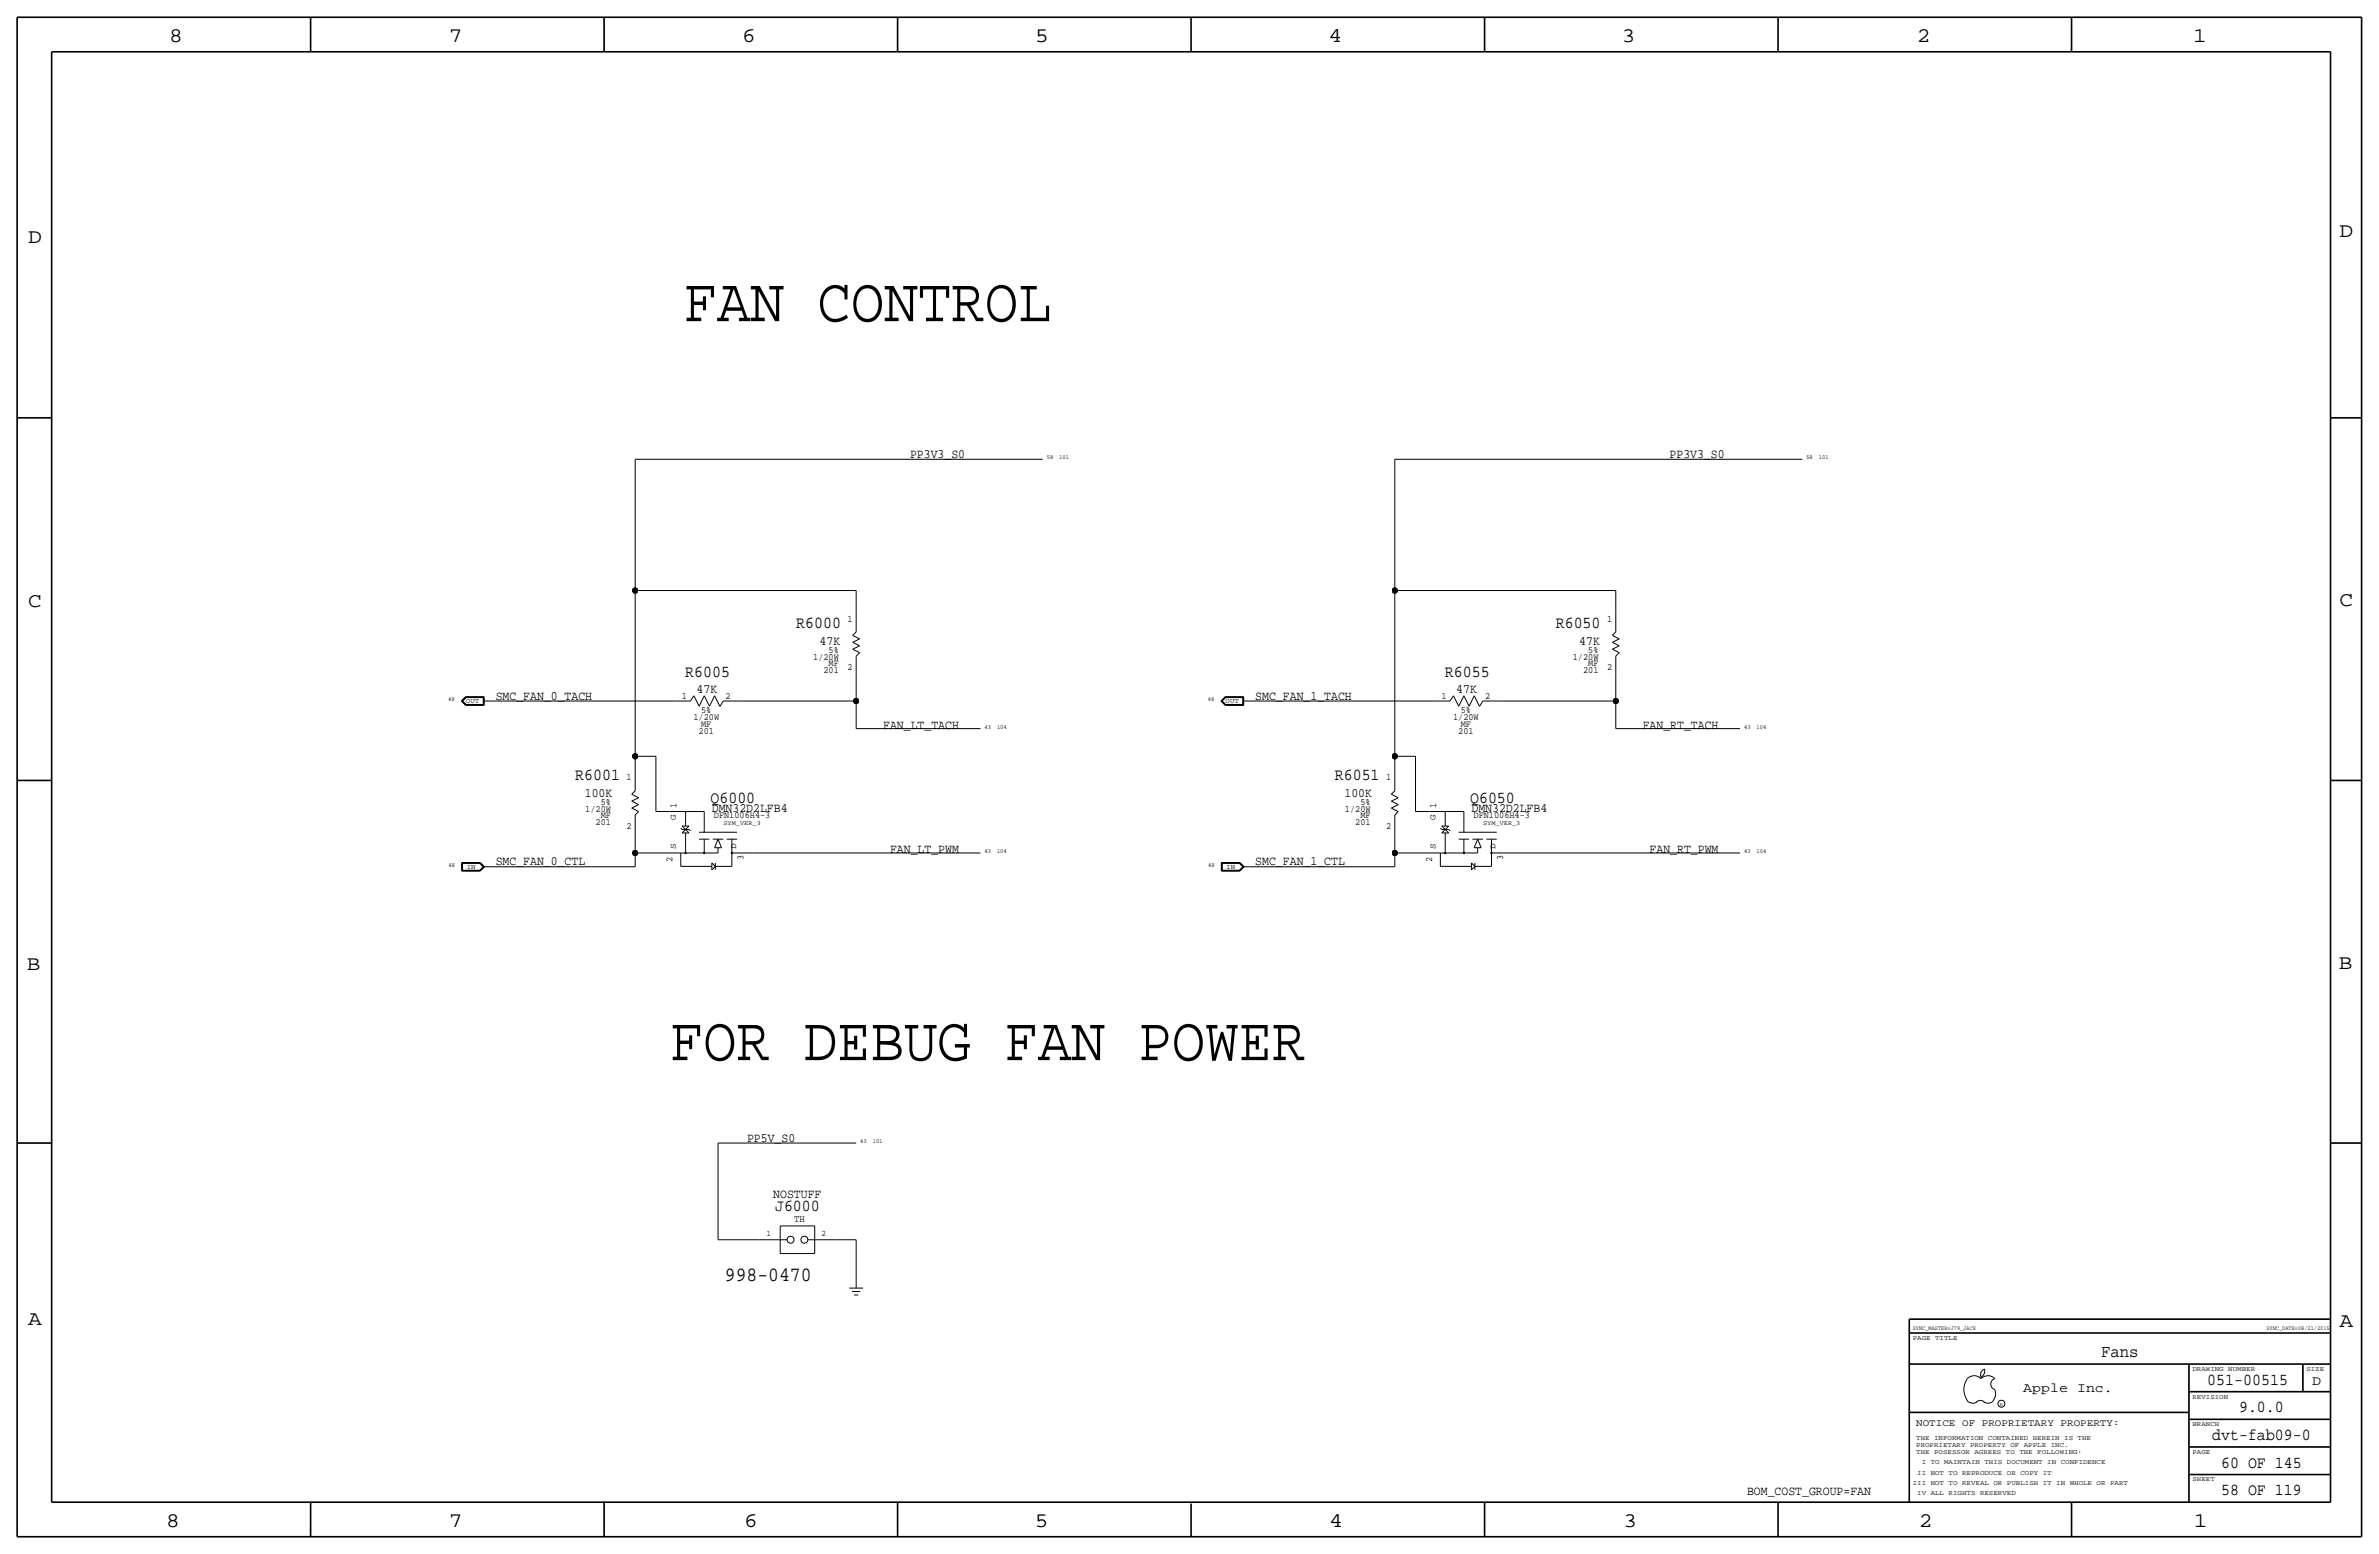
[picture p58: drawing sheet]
<svg xmlns="http://www.w3.org/2000/svg" width="875mm" height="572mm" viewBox="0 0 875 572" stroke-linecap="round" stroke-linejoin="round" font-family="sans-serif">
<defs><g id="words">
<g font-size="23">
<text x="251.4" y="118.1">FAN CONTROL</text>
<text x="246.3" y="389.9">FOR DEBUG FAN POWER</text>
</g>
<g font-size="7.6">
<text x="62.2" y="15.5">8</text>
<text x="165" y="15.5">7</text>
<text x="273" y="15.5">6</text>
<text x="380.7" y="15.5">5</text>
<text x="488.6" y="15.5">4</text>
<text x="596.6" y="15.5">3</text>
<text x="705.1" y="15.5">2</text>
<text x="806.7" y="15.5">1</text>
<text x="10.4" y="89.4">D</text>
<text x="860.5" y="87.1">D</text>
<text x="10.4" y="223.3">C</text>
<text x="860.5" y="222.8">C</text>
<text x="9.8" y="356.6">B</text>
<text x="860.2" y="356.4">B</text>
<text x="10.4" y="487.4">A</text>
<text x="860.5" y="488.2">A</text>
<text x="61.2" y="561.6">8</text>
<text x="165" y="561.6">7</text>
<text x="273.8" y="561.6">6</text>
<text x="380.7" y="561.6">5</text>
<text x="488.9" y="561.6">4</text>
<text x="597.1" y="561.6">3</text>
<text x="705.8" y="561.6">2</text>
<text x="806.9" y="561.6">1</text>
</g>
<text font-size="7.4" x="266.6" y="471.2">998-0470</text>
<text font-size="6.5" x="772.8" y="499.1">Fans</text>
<g font-size="6.2">
<text x="292.8" y="230.9">R6000</text>
<text x="572.2" y="230.9">R6050</text>
<text x="252.1" y="248.9">R6005</text>
<text x="531.5" y="248.9">R6055</text>
<text x="211.5" y="286.8">R6001</text>
<text x="490.9" y="286.8">R6051</text>
<text x="261.3" y="295.4">Q6000</text>
<text x="540.7" y="295.4">Q6050</text>
<text x="285.1" y="445.5">J6000</text>
<text x="811.9" y="509.3">051-00515</text>
<text x="823.6" y="519.4">9.0.0</text>
<text x="813.7" y="529.6">dvt-fab09-0</text>
<text x="817" y="539.8">60 OF 145</text>
<text x="817" y="549.9">58 OF 119</text>
</g>
<g font-size="5">
<text x="850.5" y="509.3">D</text>
<text x="744.2" y="511.8">Apple Inc.</text>
</g>
<g font-size="4.7">
<text x="334.7" y="168.4">PP3V3_S0</text>
<text x="614.1" y="168.4">PP3V3_S0</text>
<text x="301.5" y="237.2">47K</text>
<text x="580.9" y="237.2">47K</text>
<text x="182.3" y="257.3">SMC_FAN_0_TACH</text>
<text x="256.2" y="255">47K</text>
<text x="461.7" y="257.3">SMC_FAN_1_TACH</text>
<text x="535.6" y="255">47K</text>
<text x="324.8" y="268">FAN_LT_TACH</text>
<text x="604.2" y="268">FAN_RT_TACH</text>
<text x="215.1" y="293.1">100K</text>
<text x="494.5" y="293.1">100K</text>
<text x="261.8" y="298.7">DMN32D2LFB4</text>
<text x="541.2" y="298.7">DMN32D2LFB4</text>
<text x="327.4" y="313.7">FAN_LT_PWM</text>
<text x="606.8" y="313.7">FAN_RT_PWM</text>
<text x="182.3" y="318.3">SMC_FAN_0_CTL</text>
<text x="461.7" y="318.3">SMC_FAN_1_CTL</text>
<text x="274.8" y="419.9">PP5V_S0</text>
<text x="284.4" y="440.7">NOSTUFF</text>
<text x="642.6" y="549.9">BOM_COST_GROUP=FAN</text>
</g>
<g font-size="3.7">
<text x="292" y="449.6">TH</text>
<text x="704.8" y="524.5">NOTICE OF PROPRIETARY PROPERTY:</text>
</g>
<g font-size="3.5">
<text x="311.7" y="228.6">1</text>
<text x="591.1" y="228.6">1</text>
<text x="299.1" y="242.6">1/20W</text>
<text x="304.8" y="240">5%</text>
<text x="304.8" y="245.1">MF</text>
<text x="578.5" y="242.6">1/20W</text>
<text x="584.2" y="240">5%</text>
<text x="584.2" y="245.1">MF</text>
<text x="302.9" y="247.6">201</text>
<text x="311.7" y="246.4">2</text>
<text x="582.3" y="247.7">201</text>
<text x="591.1" y="246.4">2</text>
<text x="250.8" y="257">1</text>
<text x="266.9" y="257">2</text>
<text x="530.2" y="257">1</text>
<text x="546.3" y="257">2</text>
<text x="257.9" y="262.4">5%</text>
<text x="537.3" y="262.4">5%</text>
<text x="255.1" y="264.9">1/20W</text>
<text x="257.9" y="267.5">MF</text>
<text x="534.5" y="264.9">1/20W</text>
<text x="537.3" y="267.5">MF</text>
<text x="257" y="270">201</text>
<text x="536.4" y="270">201</text>
<text x="230.5" y="287">1</text>
<text x="509.9" y="287">1</text>
<text x="215.3" y="298.5">1/20W</text>
<text x="221" y="295.9">5%</text>
<text x="248.9" y="297.2" transform="rotate(-90 248.9 297.2)">1</text>
<text x="494.7" y="298.5">1/20W</text>
<text x="500.4" y="295.9">5%</text>
<text x="528.3" y="297.2" transform="rotate(-90 528.3 297.2)">1</text>
<text x="219.1" y="303.5">201</text>
<text x="221" y="301">MF</text>
<text x="230.5" y="304.8">2</text>
<text x="262.6" y="301">DFN1006H4-3</text>
<text x="498.5" y="303.5">201</text>
<text x="500.4" y="301">MF</text>
<text x="509.9" y="304.8">2</text>
<text x="542" y="301">DFN1006H4-3</text>
<text x="247.3" y="316.9" transform="rotate(-90 247.3 316.9)">2</text>
<text x="273.5" y="316.3" transform="rotate(-90 273.5 316.3)">3</text>
<text x="526.7" y="316.9" transform="rotate(-90 526.7 316.9)">2</text>
<text x="552.9" y="316.3" transform="rotate(-90 552.9 316.3)">3</text>
</g>
<g font-size="3.1">
<text x="248.6" y="301.5" transform="rotate(-90 248.6 301.5)">G</text>
<text x="528" y="301.5" transform="rotate(-90 528 301.5)">G</text>
<text x="248.6" y="312.2" transform="rotate(-90 248.6 312.2)">S</text>
<text x="270.7" y="312.2" transform="rotate(-90 270.7 312.2)">D</text>
<text x="528" y="312.2" transform="rotate(-90 528 312.2)">S</text>
<text x="550.1" y="312.2" transform="rotate(-90 550.1 312.2)">D</text>
<text x="281.9" y="454.7">1</text>
<text x="302.2" y="454.7">2</text>
</g>
<g font-size="2.5">
<text x="171.4" y="258.6">OUT</text>
<text x="450.8" y="258.6">OUT</text>
<text x="171.7" y="319.5">IN</text>
<text x="451.1" y="319.5">IN</text>
<text x="703.5" y="492.8">PAGE TITLE</text>
<text x="806.4" y="504.2">DRAWING NUMBER</text>
<text x="848.3" y="504.2">SIZE</text>
<text x="806.4" y="514.4">REVISION</text>
<text x="806.4" y="524.5">BRANCH</text>
<text x="704.8" y="532.1">PROPRIETARY PROPERTY OF APPLE INC.</text>
<text x="704.8" y="529.6">THE INFORMATION CONTAINED HEREIN IS THE</text>
<text x="704.8" y="534.7">THE POSESSOR AGREES TO THE FOLLOWING:</text>
<text x="706.8" y="538.5">I TO MAINTAIN THIS DOCUMENT IN CONFIDENCE</text>
<text x="806.4" y="534.7">PAGE</text>
<text x="705.2" y="542.3">II NOT TO REPRODUCE OR COPY IT</text>
<text x="806.4" y="544.8">SHEET</text>
<text x="703.5" y="546.1">III NOT TO REVEAL OR PUBLISH IT IN WHOLE OR PART</text>
<text x="705.2" y="549.9">IV ALL RIGHTS RESERVED</text>
</g>
<g font-size="2.3">
<text x="385" y="168.9">58</text>
<text x="389.6" y="168.9">101</text>
<text x="664.4" y="168.9">58</text>
<text x="669" y="168.9">101</text>
<text x="164.8" y="257.8">48</text>
<text x="444.2" y="257.8">48</text>
<text x="362.2" y="268">43</text>
<text x="366.7" y="268">104</text>
<text x="641.6" y="268">43</text>
<text x="646.1" y="268">104</text>
<text x="266.1" y="303.5">SYM_VER_3</text>
<text x="545.5" y="303.5">SYM_VER_3</text>
<text x="362.2" y="313.7">43</text>
<text x="366.7" y="313.7">104</text>
<text x="641.6" y="313.7">43</text>
<text x="646.1" y="313.7">104</text>
<text x="165" y="318.8">48</text>
<text x="444.4" y="318.8">48</text>
<text x="316.4" y="420.4">43</text>
<text x="321" y="420.4">101</text>
</g>
<g font-size="2.2">
<text x="703.5" y="488.9">SYNC_MASTER=J79_JACK</text>
<text x="833.6" y="488.9">SYNC_DATE=08/21/2015</text>
</g>
<text font-size="1.8" x="735.5" y="516.9">R</text>
</g></defs>
<g fill="none" stroke="#000" stroke-width=".37">
<path d="M233.6 168.9h149.9zM233.6 168.9v48.3zM513 168.9h149.9zM513 168.9v48.3zM233.6 217.2v60.9zM233.6 217.2h81.3zM314.9 217.2v7.6zM513 217.2v60.9zM513 217.2h81.3zM594.3 217.2v7.6zM313.6 238.8l2.6-1.3zM313.6 236.2l2.6-1.2z"/>
<path d="M313.6 233.7l1.3-1.3zM313.6 233.7l2.6 1.3zM313.6 238.8l2.6 1.2zM313.6 236.2l2.6 1.3zM314.9 224.8v7.6zM593 238.8l2.6-1.3zM593 236.2l2.6-1.2zM593 233.7l1.3-1.3zM593 233.7l2.6 1.3zM593 238.8l2.6 1.2zM593 236.2l2.6 1.3zM594.3 224.8v7.6z"/>
<path d="M169.7 257.8l1.5-1.6zM169.7 257.8l1.5 1.6zM169.8 257.8l1.5 1.5zM169.8 257.8l1.5-1.5zM170 257.8l1.3 1.4zM170.1 257.8l1.3 1.3zM170.1 257.8l1.3-1.3zM171.2 259.4h6.9zM171.2 256.2h6.9zM171.3 256.3h6.7zM171.3 259.3h6.7zM171.3 256.4l-1.3 1.4z"/>
<path d="M171.3 256.4h6.6zM171.3 259.2h6.6zM171.4 256.5h6.3zM171.4 259.1h6.3zM177.7 256.5v2.6zM177.7 257.8h2.6zM177.9 256.4v2.8zM178 256.3v3zM178.1 256.2v3.2zM180.3 257.8h68.6zM248.9 257.8h5zM255.2 255.9l1.9 3.8z"/>
<path d="M255.2 255.9l-1.3 1.9zM259 255.9l-1.9 3.8zM259 255.9l2 3.8zM262.8 255.9l-1.8 3.8zM262.8 255.9l2 3.8zM266 257.8h5.7zM266 257.8l-1.2 2zM271.7 257.8h43.2zM314.9 247.7v10.1zM314.9 257.8v10.2zM314.9 241.3v6.4zM316.2 240l-1.3 1.3z"/>
<path d="M449.1 257.8l1.5 1.6zM449.1 257.8l1.5-1.6zM449.2 257.8l1.5-1.5zM449.2 257.8l1.5 1.5zM449.4 257.8l1.3-1.4zM449.4 257.8l1.3 1.4zM449.5 257.8l1.3 1.3zM449.5 257.8l1.3-1.3zM450.6 256.2h6.9zM450.6 259.4h6.9zM450.7 256.3h6.7zM450.7 259.3h6.7z"/>
<path d="M450.7 256.4h6.6zM450.7 259.2h6.6zM450.8 256.5h6.3zM450.8 259.1h6.3zM457.1 256.5v2.6zM457.1 257.8h2.6zM457.3 256.4v2.8zM457.4 256.3v3zM457.5 256.2v3.2zM459.7 257.8h68.6zM528.3 257.8h5zM534.6 255.9l-1.3 1.9z"/>
<path d="M534.6 255.9l1.9 3.8zM538.4 255.9l-1.9 3.8zM538.4 255.9l2 3.8zM542.2 255.9l-1.8 3.8zM542.2 255.9l2 3.8zM545.4 257.8l-1.2 2zM545.4 257.8h5.7zM551.1 257.8h43.2zM594.3 241.3l1.3-1.3zM594.3 247.7v10.1zM594.3 257.8v10.2zM594.3 241.3v6.4z"/>
<path d="M233.6 278.1v5.1zM233.6 278.1h7.6zM241.2 278.1v20.4zM314.9 268h45.7zM513 278.1h7.6zM513 278.1v5.1zM520.6 278.1v20.4zM594.3 268h45.7zM232.4 292.1l1.2-1.3zM232.4 292.1l2.5 1.3zM232.4 297.2l2.5 1.3zM232.4 294.6l2.5 1.3z"/>
<path d="M232.4 297.2l2.5-1.3zM232.4 294.6l2.5-1.2zM233.6 283.2v7.6zM233.6 299.7v6.4zM234.9 298.5l-1.3 1.2zM241.2 298.5h5.1zM246.3 298.5h5.8zM252.1 298.5h.1M252.2 298.4v5.4zM252.2 298.5h6.8zM259 298.5v7.6zM511.8 297.2l2.5-1.3z"/>
<path d="M511.8 294.6l2.5-1.2zM511.8 292.1l1.2-1.3zM511.8 292.1l2.5 1.3zM511.8 297.2l2.5 1.3zM511.8 294.6l2.5 1.3zM513 299.7l1.3-1.2zM513 283.2v7.6zM513 299.7v6.4zM520.6 298.5h5.1zM525.7 298.5h5.8zM531.5 298.5h.1M531.6 298.4v5.4z"/>
<path d="M531.6 298.5h6.8zM538.4 298.5v7.6zM169.8 317.2h6.8zM169.8 317.2v3.1zM169.9 317.3v2.9zM169.9 317.3h6.7zM170 317.4v2.7zM170 317.4h6.5zM170.1 317.5v2.5zM170.1 317.5h6.4zM176.5 317.5l1.2 1.3zM176.5 317.4l1.4 1.4z"/>
<path d="M176.6 317.3l1.5 1.5zM176.6 317.2l1.6 1.6zM177.7 318.8h2.6zM178.1 318.8l-1.5 1.4zM180.3 318.8h53.3zM233.6 313.7h12.7zM233.6 313.7v5.1zM233.6 306.1v7.6zM246.3 313.7h4zM250.3 313.7h.1M250.4 313.7v4.9zM250.4 304.5l.5 .6z"/>
<path d="M250.4 318.6h11.4zM250.4 313.7h13.7zM250.9 303.8h2.5zM250.9 306.3h2.5zM250.9 303.8l2.5 2.5zM250.9 305.1h2.5zM252.2 306.3v7.4zM253.4 303.8l-2.5 2.5zM253.4 305.1l.5 .5zM257.1 308.6h3.8zM257.1 306.1h14zM259 308.6v5.1z"/>
<path d="M261.8 317.3l1.3 1.3zM261.8 317.3v2.6zM261.8 319.9l1.3-1.3zM262.2 308.6h3.8zM262.8 311.8h2.6zM263.1 318.6h6.1zM263.1 317.3v2.6zM264.1 311.8v1.9zM264.1 308.6l-1.3 3.2zM264.1 308.6l1.3 3.2zM267.3 308.6h3.8zM269.2 313.7h7.6z"/>
<path d="M269.2 308.6v10zM276.8 313.7h83.8zM449.2 317.2v3.1zM449.2 317.2h6.8zM449.3 317.3h6.7zM449.3 317.3v2.9zM449.4 317.4v2.7zM449.4 317.4h6.5zM449.5 317.5h6.4zM449.5 317.5v2.5zM455.9 317.5l1.2 1.3zM455.9 317.4l1.4 1.4z"/>
<path d="M456 317.3l1.5 1.5zM456 317.2l1.6 1.6zM457.1 318.8h2.6zM459.7 318.8h53.3zM513 313.7v5.1zM513 313.7h12.7zM513 306.1v7.6zM525.7 313.7h4zM529.7 313.7h.1M529.8 304.5l.5 .6zM529.8 313.7v4.9zM529.8 318.6h11.4z"/>
<path d="M529.8 313.7h13.7zM530.3 303.8h2.5zM530.3 306.3h2.5zM530.3 303.8l2.5 2.5zM530.3 305.1h2.5zM531.6 306.3v7.4zM532.8 303.8l-2.5 2.5zM532.8 305.1l.5 .5zM536.5 306.1h14zM536.5 308.6h3.8zM538.4 308.6v5.1zM541.2 317.3l1.3 1.3z"/>
<path d="M541.2 317.3v2.6zM541.2 319.9l1.3-1.3zM541.6 308.6h3.8zM542.2 311.8h2.6zM542.5 318.6h6.1zM542.5 317.3v2.6zM543.5 311.8v1.9zM543.5 308.6l-1.3 3.2zM543.5 308.6l1.3 3.2zM546.7 308.6h3.8zM548.6 313.7h7.6zM548.6 308.6v10z"/>
<path d="M556.2 313.7h83.8zM169.8 320.3h6.8zM169.9 320.2h6.7zM170 320.1h6.5zM170.1 320h6.4zM176.5 320l1.2-1.2zM176.5 320.1l1.4-1.3zM176.6 320.3l1.6-1.5zM449.2 320.3h6.8zM449.3 320.2h6.7zM449.4 320.1h6.5zM449.5 320h6.4z"/>
<path d="M455.9 320l1.2-1.2zM455.9 320.1l1.4-1.3zM456 320.2l1.5-1.4zM456 320.3l1.6-1.5zM264.1 420.4h50.8zM264.1 420.4v35.5zM264.1 455.9h15.2zM279.3 455.9h10.2zM287 450.9v10.1zM287 450.9h12.7zM297.1 455.9h10.2zM299.7 450.8v10.2z"/>
<path d="M307.3 455.9h7.6zM314.9 455.9v15.3zM287 461h12.7zM312.4 473.7h5zM313.4 475h3zM314.1 476.2h1.6zM314.9 471.2v2.5zM724.1 515.6l.5 .2a2.67 2.67 0 0 0 2.5-.2M726.8 515.7a2.09 2.09 0 0 1 3.1 0M728.6 506.5a2.69 2.69 0 0 0 1.3-3 2.26 2.26 0 0 0-1.3 3M729.7 515.6l.4 .2a2.67 2.67 0 0 0 2.6-.2M733.7 511.1a4.5 4.5 0 0 1-1 4.6"/>
<path d="M733.8 511a2.08 2.08 0 0 1-1.6-2 2.08 2.08 0 0 1 1.6-2 3.4 3.4 0 0 0-5.1 0 3.6 3.6 0 0 0-3.9-.8 3.6 3.6 0 0 0-2.3 3.3 7.1 7.1 0 0 0 1.6 6.2"/>
<circle cx="290.8" cy="455.9" r="1.28"/>
<circle cx="295.9" cy="455.9" r="1.28"/>
<circle cx="736.1" cy="516.2" r="1.28"/>
</g>
<g fill="none" stroke="#000" stroke-width=".6" stroke-linecap="butt">
<path d="M6.3 6.4v558.7zM6.3 6.4h862.3zM19 19.1h838.2zM19 19.1v533.4zM114.2 6.4v12.7zM222.2 6.4v12.7zM330.1 6.4v12.7zM438.1 6.4v12.7zM546 6.4v12.7zM654 6.4v12.7zM761.9 6.4v12.7zM857.2 19.1v533.4z"/>
<path d="M868.6 6.4v558.7zM6.3 153.7h12.7zM857.2 153.7h11.4zM6.3 287h12.7zM857.2 287h11.4zM6.3 420.4h12.7zM857.2 420.4h11.4zM702.3 490.2h154.9zM702.3 485.1h154.9zM702.3 485.1v5.1zM702.3 490.2v62.3zM702.3 501.6h154.9z"/>
<path d="M702.3 519.4h102.8zM805.1 501.6v50.8zM805.1 511.8h52.1zM847 501.6v10.2zM805.1 522h52.1zM805.1 532.1h52.1zM19 552.5h838.2zM114.2 552.4v12.7zM222.2 552.5v12.7zM330.1 552.5v12.7zM438.1 553v12.1zM546 552.5v12.7z"/>
<path d="M654 552.5v12.7zM761.9 552.5v12.7zM805.1 542.3h52.1zM6.3 565.1h862.3z"/>
</g>
<g fill="#000" stroke="#000" stroke-width=".37">
<path d="M252 313.5h.4v.4h-.4zM258.8 313.5h.4v.4h-.4zM269 313.5h.4v.4h-.4zM531.4 313.5h.4v.4h-.4zM538.2 313.5h.4v.4h-.4zM548.4 313.5h.4v.4h-.4z"/>
<circle cx="233.6" cy="217.2" r="1.02"/>
<circle cx="513" cy="217.2" r="1.02"/>
<circle cx="314.9" cy="257.8" r="1.02"/>
<circle cx="594.3" cy="257.8" r="1.02"/>
<circle cx="233.6" cy="278.1" r="1.02"/>
<circle cx="513" cy="278.1" r="1.02"/>
<circle cx="233.6" cy="313.7" r="1.02"/>
<circle cx="513" cy="313.7" r="1.02"/>
</g>
<use href="#words"/>
</svg>
